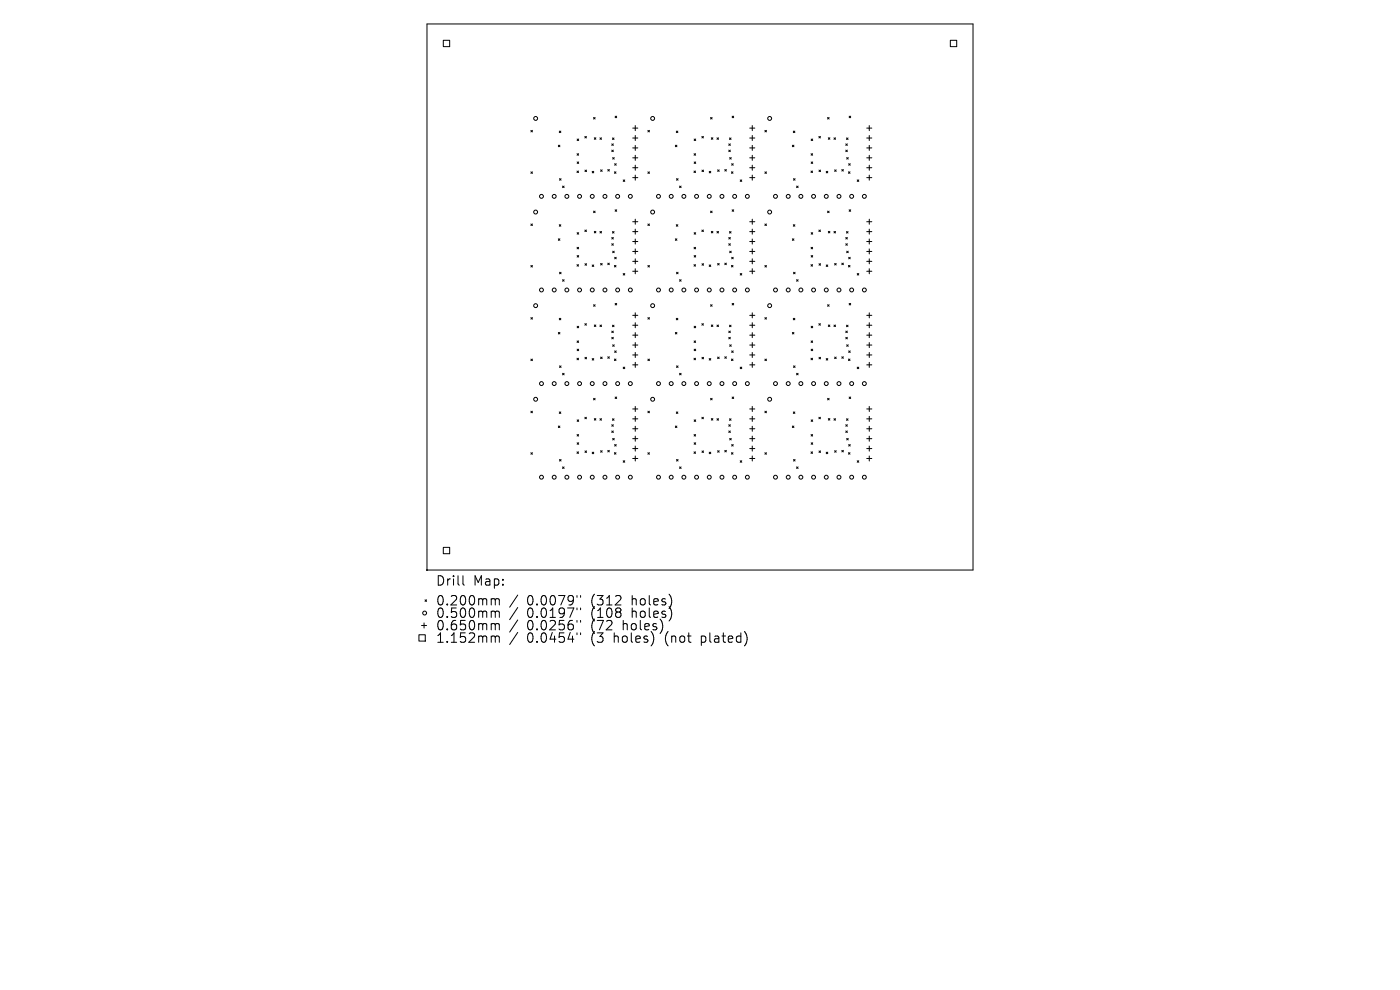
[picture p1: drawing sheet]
<svg xmlns="http://www.w3.org/2000/svg" width="297mm" height="210mm" viewBox="0 0 297 210" stroke-linecap="round" stroke-linejoin="round" font-family="sans-serif">
<defs><g id="words">
<g font-size="2.8">
<text x="92.5" y="124.5">Drill</text>
<text x="100.4" y="124.5">Map:</text>
<text x="92.5" y="128.7">0.200mm</text>
<text x="92.5" y="131.3">0.500mm</text>
<text x="111.7" y="128.7">0.0079&quot;</text>
<text x="111.7" y="131.3">0.0197&quot;</text>
<text x="125.4" y="128.7">(312</text>
<text x="125.4" y="131.3">(108</text>
<text x="134" y="128.7">holes)</text>
<text x="134" y="131.3">holes)</text>
<text x="92.5" y="133.9">0.650mm</text>
<text x="92.5" y="136.6">1.152mm</text>
<text x="111.7" y="133.9">0.0256&quot;</text>
<text x="111.7" y="136.6">0.0454&quot;</text>
<text x="125.4" y="133.9">(72</text>
<text x="125.4" y="136.6">(3</text>
<text x="130.2" y="136.6">holes)</text>
<text x="132.1" y="133.9">holes)</text>
<text x="141.2" y="136.6">(not</text>
<text x="148.9" y="136.6">plated)</text>
</g>
</g></defs>
<g fill="none" stroke="#000" stroke-width=".21">
<path d="M90.6 5.1h115.8v115.8h-115.8zM94 8.5h1.4v1.4h-1.4zM201.6 8.5h1.4v1.4h-1.4zM112.6 27.7l.4 .3M112.6 36.5l.4 .3M113 27.7l-.4 .3M113 36.5l-.4 .3M118.4 30.8l.4 .3M118.6 27.8l.4 .3M118.7 37.9l.3 .3M118.8 30.8l-.4 .3M119 27.8l-.4 .3"/>
<path d="M119 37.9l-.3 .3M119.3 39.5l.4 .3M119.7 39.5l-.4 .3M122.4 36.3l.3 .3M122.4 32.6l.4 .3M122.4 29.5l.4 .3M122.4 34.3l.4 .4M122.7 36.3l-.3 .3M122.8 32.6l-.4 .3M122.8 29.5l-.4 .3M122.8 34.3l-.4 .4M124.1 28.9l.3 .4"/>
<path d="M124.1 36.1l.3 .3M124.4 28.9l-.3 .4M124.4 36.1l-.3 .3M125.6 36.3l.4 .4M125.9 24.9l.4 .4M126 36.3l-.4 .4M126.1 29.2l.3 .3M126.3 24.9l-.4 .4M126.4 29.2l-.3 .3M127.3 29.2l.3 .4M127.4 36l.3 .4M127.6 29.2l-.3 .4"/>
<path d="M127.7 36l-.3 .4M128.9 36l.4 .3M129.3 36l-.4 .3M129.8 30.5l.3 .3M129.8 31.8l.3 .4M129.9 29.3l.4 .3M130 33.4l.3 .4M130.1 30.5l-.3 .3M130.1 31.8l-.3 .4M130.3 29.3l-.4 .3M130.3 33.4l-.3 .4M130.3 36.4l.4 .4"/>
<path d="M130.4 34.7l.3 .4M130.5 24.6l.3 .4M130.7 36.4l-.4 .4M130.7 34.7l-.3 .4M130.8 24.6l-.3 .4M132.2 38.2l.3 .3M132.5 38.2l-.3 .3M134.2 27.2h1.1M134.2 29.3h1.1M134.2 31.4h1.1M134.2 33.5h1.1M134.2 35.6h1.1"/>
<path d="M134.2 37.7h1.1M134.8 26.6v1.1M134.8 28.7v1.1M134.8 30.8v1.1M134.8 32.9v1.1M134.8 35v1.1M134.8 37.1v1.1M137.4 27.7l.4 .3M137.4 36.5l.4 .3M137.8 27.7l-.4 .3M137.8 36.5l-.4 .3M143.3 30.8l.3 .3"/>
<path d="M143.5 27.8l.3 .3M143.5 37.9l.4 .3M143.6 30.8l-.3 .3M143.8 27.8l-.3 .3M143.9 37.9l-.4 .3M144.2 39.5l.3 .3M144.5 39.5l-.3 .3M147.2 36.3l.4 .3M147.2 32.6l.4 .3M147.3 29.5l.3 .3M147.3 34.3l.3 .4M147.6 36.3l-.4 .3"/>
<path d="M147.6 32.6l-.4 .3M147.6 29.5l-.3 .3M147.6 34.3l-.3 .4M148.9 28.9l.3 .4M148.9 36.1l.4 .3M149.2 28.9l-.3 .4M149.3 36.1l-.4 .3M150.5 36.3l.3 .4M150.7 24.9l.4 .4M150.8 36.3l-.3 .4M150.9 29.2l.3 .3M151.1 24.9l-.4 .4"/>
<path d="M151.2 29.2l-.3 .3M152.1 29.2l.3 .4M152.2 36l.4 .4M152.4 29.2l-.3 .4M152.6 36l-.4 .4M153.8 36l.3 .3M154.1 36l-.3 .3M154.6 30.5l.3 .3M154.6 31.8l.3 .4M154.8 29.3l.3 .3M154.8 33.4l.3 .4M154.9 30.5l-.3 .3"/>
<path d="M154.9 31.8l-.3 .4M155.1 29.3l-.3 .3M155.1 33.4l-.3 .4M155.2 36.4l.3 .4M155.2 34.7l.4 .4M155.3 24.6l.3 .4M155.5 36.4l-.3 .4M155.6 34.7l-.4 .4M155.6 24.6l-.3 .4M157 38.2l.4 .3M157.4 38.2l-.4 .3M159.1 27.2h1"/>
<path d="M159.1 29.3h1M159.1 31.4h1M159.1 33.5h1M159.1 35.6h1M159.1 37.7h1M159.6 26.6v1.1M159.6 28.7v1.1M159.6 30.8v1.1M159.6 32.9v1.1M159.6 35v1.1M159.6 37.1v1.1M162.3 36.5l.3 .3"/>
<path d="M162.3 27.7l.3 .3M162.6 27.7l-.3 .3M162.6 36.5l-.3 .3M168.1 30.8l.3 .3M168.3 27.8l.3 .3M168.3 37.9l.4 .3M168.4 30.8l-.3 .3M168.6 27.8l-.3 .3M168.7 37.9l-.4 .3M169 39.5l.3 .3M169.3 39.5l-.3 .3M172 36.3l.4 .3"/>
<path d="M172.1 32.6l.3 .3M172.1 29.5l.3 .3M172.1 34.3l.3 .4M172.4 36.3l-.4 .3M172.4 32.6l-.3 .3M172.4 29.5l-.3 .3M172.4 34.3l-.3 .4M173.7 28.9l.4 .4M173.7 36.1l.4 .3M174.1 28.9l-.4 .4M174.1 36.1l-.4 .3M175.3 36.3l.3 .4"/>
<path d="M175.6 24.9l.3 .4M175.6 36.3l-.3 .4M175.7 29.2l.4 .3M175.9 24.9l-.3 .4M176.1 29.2l-.4 .3M176.9 29.2l.4 .4M177.1 36l.3 .4M177.3 29.2l-.4 .4M177.4 36l-.3 .4M178.6 36l.3 .3M178.9 36l-.3 .3M179.4 30.5l.4 .3"/>
<path d="M179.4 31.8l.4 .4M179.6 29.3l.3 .3M179.6 33.4l.4 .4M179.8 30.5l-.4 .3M179.8 31.8l-.4 .4M179.9 29.3l-.3 .3M180 33.4l-.4 .4M180 36.4l.3 .4M180 34.7l.4 .4M180.1 24.6l.4 .4M180.3 36.4l-.3 .4M180.4 34.7l-.4 .4"/>
<path d="M180.5 24.6l-.4 .4M181.9 38.2l.3 .3M182.2 38.2l-.3 .3M183.9 27.2h1M183.9 29.3h1M183.9 31.4h1M183.9 33.5h1M183.9 35.6h1M183.9 37.7h1M184.4 26.6v1.1M184.4 28.7v1.1M184.4 30.8v1.1"/>
<path d="M184.4 32.9v1.1M184.4 35v1.1M184.4 37.1v1.1M112.6 47.5l.4 .3M112.6 56.3l.4 .3M113 47.5l-.4 .3M113 56.3l-.4 .3M118.4 50.7l.4 .3M118.6 47.7l.4 .3M118.7 57.8l.3 .3M118.8 50.7l-.4 .3M119 47.7l-.4 .3"/>
<path d="M119 57.8l-.3 .3M119.3 59.3l.4 .4M119.7 59.3l-.4 .4M122.4 56.1l.3 .4M122.4 52.5l.4 .3M122.4 49.3l.4 .4M122.4 54.2l.4 .3M122.7 56.1l-.3 .4M122.8 52.5l-.4 .3M122.8 49.3l-.4 .4M122.8 54.2l-.4 .3M124.1 48.8l.3 .3"/>
<path d="M124.1 55.9l.3 .4M124.4 48.8l-.3 .3M124.4 55.9l-.3 .4M125.6 56.2l.4 .3M125.9 44.8l.4 .3M126 56.2l-.4 .3M126.1 49.1l.3 .3M126.3 44.8l-.4 .3M126.4 49.1l-.3 .3M127.3 49.1l.3 .3M127.4 55.9l.3 .3M127.6 49.1l-.3 .3"/>
<path d="M127.7 55.9l-.3 .3M128.9 55.8l.4 .4M129.3 55.8l-.4 .4M129.8 50.4l.3 .3M129.8 51.7l.3 .3M129.9 49.1l.4 .3M130 53.3l.3 .3M130.1 50.4l-.3 .3M130.1 51.7l-.3 .3M130.3 49.1l-.4 .3M130.3 53.3l-.3 .3M130.3 56.3l.4 .3"/>
<path d="M130.4 54.6l.3 .3M130.5 44.5l.3 .3M130.7 56.3l-.4 .3M130.7 54.6l-.3 .3M130.8 44.5l-.3 .3M132.2 58l.3 .4M132.5 58l-.3 .4M134.2 47h1.1M134.2 49.1h1.1M134.2 51.2h1.1M134.2 53.3h1.1M134.2 55.4h1.1"/>
<path d="M134.2 57.5h1.1M134.8 46.5v1.1M134.8 48.6v1.1M134.8 50.7v1.1M134.8 52.8v1.1M134.8 54.9v1.1M134.8 57v1.1M137.4 47.5l.4 .3M137.4 56.3l.4 .3M137.8 47.5l-.4 .3M137.8 56.3l-.4 .3M143.3 50.7l.3 .3"/>
<path d="M143.5 47.7l.3 .3M143.5 57.8l.4 .3M143.6 50.7l-.3 .3M143.8 47.7l-.3 .3M143.9 57.8l-.4 .3M144.2 59.3l.3 .4M144.5 59.3l-.3 .4M147.2 56.1l.4 .4M147.2 52.5l.4 .3M147.3 54.2l.3 .3M147.3 49.3l.3 .4M147.6 56.1l-.4 .4"/>
<path d="M147.6 52.5l-.4 .3M147.6 49.3l-.3 .4M147.6 54.2l-.3 .3M148.9 48.8l.3 .3M148.9 55.9l.4 .4M149.2 48.8l-.3 .3M149.3 55.9l-.4 .4M150.5 56.2l.3 .3M150.7 44.8l.4 .3M150.8 56.2l-.3 .3M150.9 49.1l.3 .3M151.1 44.8l-.4 .3"/>
<path d="M151.2 49.1l-.3 .3M152.1 49.1l.3 .3M152.2 55.9l.4 .3M152.4 49.1l-.3 .3M152.6 55.9l-.4 .3M153.8 55.8l.3 .4M154.1 55.8l-.3 .4M154.6 50.4l.3 .3M154.6 51.7l.3 .3M154.8 49.1l.3 .3M154.8 53.3l.3 .3M154.9 50.4l-.3 .3"/>
<path d="M154.9 51.7l-.3 .3M155.1 49.1l-.3 .3M155.1 53.3l-.3 .3M155.2 56.3l.3 .3M155.2 54.6l.4 .3M155.3 44.5l.3 .3M155.5 56.3l-.3 .3M155.6 54.6l-.4 .3M155.6 44.5l-.3 .3M157 58l.4 .4M157.4 58l-.4 .4M159.1 47h1"/>
<path d="M159.1 49.1h1M159.1 51.2h1M159.1 53.3h1M159.1 55.4h1M159.1 57.5h1M159.6 46.5v1.1M159.6 48.6v1.1M159.6 50.7v1.1M159.6 52.8v1.1M159.6 54.9v1.1M159.6 57v1.1M162.3 56.3l.3 .3"/>
<path d="M162.3 47.5l.3 .3M162.6 47.5l-.3 .3M162.6 56.3l-.3 .3M168.1 50.7l.3 .3M168.3 47.7l.3 .3M168.3 57.8l.4 .3M168.4 50.7l-.3 .3M168.6 47.7l-.3 .3M168.7 57.8l-.4 .3M169 59.3l.3 .4M169.3 59.3l-.3 .4M172 56.1l.4 .4"/>
<path d="M172.1 52.5l.3 .3M172.1 54.2l.3 .3M172.1 49.3l.3 .4M172.4 56.1l-.4 .4M172.4 52.5l-.3 .3M172.4 49.3l-.3 .4M172.4 54.2l-.3 .3M173.7 48.8l.4 .3M173.7 55.9l.4 .4M174.1 48.8l-.4 .3M174.1 55.9l-.4 .4M175.3 56.2l.3 .3"/>
<path d="M175.6 44.8l.3 .3M175.6 56.2l-.3 .3M175.7 49.1l.4 .3M175.9 44.8l-.3 .3M176.1 49.1l-.4 .3M176.9 49.1l.4 .3M177.1 55.9l.3 .3M177.3 49.1l-.4 .3M177.4 55.9l-.3 .3M178.6 55.8l.3 .4M178.9 55.8l-.3 .4M179.4 50.4l.4 .3"/>
<path d="M179.4 51.7l.4 .3M179.6 49.1l.3 .3M179.6 53.3l.4 .3M179.8 50.4l-.4 .3M179.8 51.7l-.4 .3M179.9 49.1l-.3 .3M180 53.3l-.4 .3M180 56.3l.3 .3M180 54.6l.4 .3M180.1 44.5l.4 .3M180.3 56.3l-.3 .3M180.4 54.6l-.4 .3"/>
<path d="M180.5 44.5l-.4 .3M181.9 58l.3 .4M182.2 58l-.3 .4M183.9 47h1M183.9 49.1h1M183.9 51.2h1M183.9 53.3h1M183.9 55.4h1M183.9 57.5h1M184.4 46.5v1.1M184.4 48.6v1.1M184.4 50.7v1.1"/>
<path d="M184.4 52.8v1.1M184.4 54.9v1.1M184.4 57v1.1M112.6 67.4l.4 .3M112.6 76.2l.4 .3M113 67.4l-.4 .3M113 76.2l-.4 .3M118.4 70.5l.4 .3M118.6 67.5l.4 .4M118.7 77.6l.3 .3M118.8 70.5l-.4 .3M119 67.5l-.4 .4"/>
<path d="M119 77.6l-.3 .3M119.3 79.2l.4 .3M119.7 79.2l-.4 .3M122.4 76l.3 .3M122.4 72.3l.4 .3M122.4 69.2l.4 .3M122.4 74.1l.4 .3M122.7 76l-.3 .3M122.8 72.3l-.4 .3M122.8 69.2l-.4 .3M122.8 74.1l-.4 .3M124.1 68.7l.3 .3"/>
<path d="M124.1 75.8l.3 .3M124.4 68.7l-.3 .3M124.4 75.8l-.3 .3M125.6 76.1l.4 .3M125.9 64.6l.4 .4M126 76.1l-.4 .3M126.1 68.9l.3 .4M126.3 64.6l-.4 .4M126.4 68.9l-.3 .4M127.3 69l.3 .3M127.4 75.7l.3 .4M127.6 69l-.3 .3"/>
<path d="M127.7 75.7l-.3 .4M128.9 75.7l.4 .3M129.3 75.7l-.4 .3M129.8 70.2l.3 .4M129.8 71.6l.3 .3M129.9 69l.4 .3M130 73.1l.3 .4M130.1 70.2l-.3 .4M130.1 71.6l-.3 .3M130.3 69l-.4 .3M130.3 73.1l-.3 .4M130.3 76.2l.4 .3"/>
<path d="M130.4 74.4l.3 .4M130.5 64.4l.3 .3M130.7 76.2l-.4 .3M130.7 74.4l-.3 .4M130.8 64.4l-.3 .3M132.2 77.9l.3 .3M132.5 77.9l-.3 .3M134.2 66.9h1.1M134.2 69h1.1M134.2 71.1h1.1M134.2 73.2h1.1M134.2 75.3h1.1"/>
<path d="M134.2 77.4h1.1M134.8 66.4v1M134.8 68.5v1M134.8 70.6v1M134.8 72.7v1M134.8 74.8v1M134.8 76.9v1M137.4 76.2l.4 .3M137.4 67.4l.4 .3M137.8 67.4l-.4 .3M137.8 76.2l-.4 .3M143.3 70.5l.3 .3"/>
<path d="M143.5 67.5l.3 .4M143.5 77.6l.4 .3M143.6 70.5l-.3 .3M143.8 67.5l-.3 .4M143.9 77.6l-.4 .3M144.2 79.2l.3 .3M144.5 79.2l-.3 .3M147.2 76l.4 .3M147.2 72.3l.4 .3M147.3 69.2l.3 .3M147.3 74.1l.3 .3M147.6 76l-.4 .3"/>
<path d="M147.6 72.3l-.4 .3M147.6 69.2l-.3 .3M147.6 74.1l-.3 .3M148.9 68.7l.3 .3M148.9 75.8l.4 .3M149.2 68.7l-.3 .3M149.3 75.8l-.4 .3M150.5 76.1l.3 .3M150.7 64.6l.4 .4M150.8 76.1l-.3 .3M150.9 68.9l.3 .4M151.1 64.6l-.4 .4"/>
<path d="M151.2 68.9l-.3 .4M152.1 69l.3 .3M152.2 75.7l.4 .4M152.4 69l-.3 .3M152.6 75.7l-.4 .4M153.8 75.7l.3 .3M154.1 75.7l-.3 .3M154.6 70.2l.3 .4M154.6 71.6l.3 .3M154.8 69l.3 .3M154.8 73.1l.3 .4M154.9 70.2l-.3 .4"/>
<path d="M154.9 71.6l-.3 .3M155.1 69l-.3 .3M155.1 73.1l-.3 .4M155.2 76.2l.3 .3M155.2 74.4l.4 .4M155.3 64.4l.3 .3M155.5 76.2l-.3 .3M155.6 74.4l-.4 .4M155.6 64.4l-.3 .3M157 77.9l.4 .3M157.4 77.9l-.4 .3M159.1 66.9h1"/>
<path d="M159.1 69h1M159.1 71.1h1M159.1 73.2h1M159.1 75.3h1M159.1 77.4h1M159.6 66.4v1M159.6 68.5v1M159.6 70.6v1M159.6 72.7v1M159.6 74.8v1M159.6 76.9v1M162.3 76.2l.3 .3"/>
<path d="M162.3 67.4l.3 .3M162.6 67.4l-.3 .3M162.6 76.2l-.3 .3M168.1 70.5l.3 .3M168.3 67.5l.3 .4M168.3 77.6l.4 .3M168.4 70.5l-.3 .3M168.6 67.5l-.3 .4M168.7 77.6l-.4 .3M169 79.2l.3 .3M169.3 79.2l-.3 .3M172 76l.4 .3"/>
<path d="M172.1 72.3l.3 .3M172.1 74.1l.3 .3M172.1 69.2l.3 .3M172.4 76l-.4 .3M172.4 72.3l-.3 .3M172.4 69.2l-.3 .3M172.4 74.1l-.3 .3M173.7 68.7l.4 .3M173.7 75.8l.4 .3M174.1 68.7l-.4 .3M174.1 75.8l-.4 .3M175.3 76.1l.3 .3"/>
<path d="M175.6 64.6l.3 .4M175.6 76.1l-.3 .3M175.7 68.9l.4 .4M175.9 64.6l-.3 .4M176.1 68.9l-.4 .4M176.9 69l.4 .3M177.1 75.7l.3 .4M177.3 69l-.4 .3M177.4 75.7l-.3 .4M178.6 75.7l.3 .3M178.9 75.7l-.3 .3M179.4 70.2l.4 .4"/>
<path d="M179.4 71.6l.4 .3M179.6 69l.3 .3M179.6 73.1l.4 .4M179.8 70.2l-.4 .4M179.8 71.6l-.4 .3M179.9 69l-.3 .3M180 73.1l-.4 .4M180 76.2l.3 .3M180 74.4l.4 .4M180.1 64.4l.4 .3M180.3 76.2l-.3 .3M180.4 74.4l-.4 .4"/>
<path d="M180.5 64.4l-.4 .3M181.9 77.9l.3 .3M182.2 77.9l-.3 .3M183.9 66.9h1M183.9 69h1M183.9 71.1h1M183.9 73.2h1M183.9 75.3h1M183.9 77.4h1M184.4 66.4v1M184.4 68.5v1M184.4 70.6v1"/>
<path d="M184.4 72.7v1M184.4 74.8v1M184.4 76.9v1M112.6 87.2l.4 .4M112.6 96l.4 .4M113 87.2l-.4 .4M113 96l-.4 .4M118.4 90.4l.4 .3M118.6 87.4l.4 .3M118.7 97.5l.3 .3M118.8 90.4l-.4 .3M119 87.4l-.4 .3"/>
<path d="M119 97.5l-.3 .3M119.3 99l.4 .4M119.7 99l-.4 .4M122.4 95.9l.3 .3M122.4 92.2l.4 .3M122.4 89.1l.4 .3M122.4 93.9l.4 .4M122.7 95.9l-.3 .3M122.8 92.2l-.4 .3M122.8 89.1l-.4 .3M122.8 93.9l-.4 .4M124.1 88.5l.3 .3"/>
<path d="M124.1 95.7l.3 .3M124.4 88.5l-.3 .3M124.4 95.7l-.3 .3M125.6 95.9l.4 .3M125.9 84.5l.4 .3M126 95.9l-.4 .3M126.1 88.8l.3 .3M126.3 84.5l-.4 .3M126.4 88.8l-.3 .3M127.3 88.8l.3 .3M127.4 95.6l.3 .3M127.6 88.8l-.3 .3"/>
<path d="M127.7 95.6l-.3 .3M128.9 95.5l.4 .4M129.3 95.5l-.4 .4M129.8 90.1l.3 .3M129.8 91.4l.3 .3M129.9 88.8l.4 .4M130 93l.3 .3M130.1 90.1l-.3 .3M130.1 91.4l-.3 .3M130.3 88.8l-.4 .4M130.3 93l-.3 .3M130.3 96l.4 .3"/>
<path d="M130.4 94.3l.3 .3M130.5 84.2l.3 .3M130.7 96l-.4 .3M130.7 94.3l-.3 .3M130.8 84.2l-.3 .3M132.2 97.7l.3 .4M132.5 97.7l-.3 .4M134.2 86.7h1.1M134.2 88.9h1.1M134.2 91h1.1M134.2 93.1h1.1M134.2 95.2h1.1"/>
<path d="M134.2 97.3h1.1M134.8 86.2v1.1M134.8 88.3v1.1M134.8 90.4v1.1M134.8 92.5v1.1M134.8 94.6v1.1M134.8 96.7v1.1M137.4 96l.4 .4M137.4 87.2l.4 .4M137.8 87.2l-.4 .4M137.8 96l-.4 .4M143.3 90.4l.3 .3"/>
<path d="M143.5 87.4l.3 .3M143.5 97.5l.4 .3M143.6 90.4l-.3 .3M143.8 87.4l-.3 .3M143.9 97.5l-.4 .3M144.2 99l.3 .4M144.5 99l-.3 .4M147.2 95.9l.4 .3M147.2 92.2l.4 .3M147.3 89.1l.3 .3M147.3 93.9l.3 .4M147.6 95.9l-.4 .3"/>
<path d="M147.6 92.2l-.4 .3M147.6 89.1l-.3 .3M147.6 93.9l-.3 .4M148.9 88.5l.3 .3M148.9 95.7l.4 .3M149.2 88.5l-.3 .3M149.3 95.7l-.4 .3M150.5 95.9l.3 .3M150.7 84.5l.4 .3M150.8 95.9l-.3 .3M150.9 88.8l.3 .3M151.1 84.5l-.4 .3"/>
<path d="M151.2 88.8l-.3 .3M152.1 88.8l.3 .3M152.2 95.6l.4 .3M152.4 88.8l-.3 .3M152.6 95.6l-.4 .3M153.8 95.5l.3 .4M154.1 95.5l-.3 .4M154.6 90.1l.3 .3M154.6 91.4l.3 .3M154.8 88.8l.3 .4M154.8 93l.3 .3M154.9 90.1l-.3 .3"/>
<path d="M154.9 91.4l-.3 .3M155.1 88.8l-.3 .4M155.1 93l-.3 .3M155.2 96l.3 .3M155.2 94.3l.4 .3M155.3 84.2l.3 .3M155.5 96l-.3 .3M155.6 94.3l-.4 .3M155.6 84.2l-.3 .3M157 97.7l.4 .4M157.4 97.7l-.4 .4M159.1 86.7h1"/>
<path d="M159.1 88.9h1M159.1 91h1M159.1 93.1h1M159.1 95.2h1M159.1 97.3h1M159.6 86.2v1.1M159.6 88.3v1.1M159.6 90.4v1.1M159.6 92.5v1.1M159.6 94.6v1.1M159.6 96.7v1.1M162.3 96l.3 .4"/>
<path d="M162.3 87.2l.3 .4M162.6 87.2l-.3 .4M162.6 96l-.3 .4M168.1 90.4l.3 .3M168.3 87.4l.3 .3M168.3 97.5l.4 .3M168.4 90.4l-.3 .3M168.6 87.4l-.3 .3M168.7 97.5l-.4 .3M169 99l.3 .4M169.3 99l-.3 .4M172 95.9l.4 .3"/>
<path d="M172.1 92.2l.3 .3M172.1 93.9l.3 .4M172.1 89.1l.3 .3M172.4 95.9l-.4 .3M172.4 92.2l-.3 .3M172.4 89.1l-.3 .3M172.4 93.9l-.3 .4M173.7 88.5l.4 .3M173.7 95.7l.4 .3M174.1 88.5l-.4 .3M174.1 95.7l-.4 .3M175.3 95.9l.3 .3"/>
<path d="M175.6 84.5l.3 .3M175.6 95.9l-.3 .3M175.7 88.8l.4 .3M175.9 84.5l-.3 .3M176.1 88.8l-.4 .3M176.9 88.8l.4 .3M177.1 95.6l.3 .3M177.3 88.8l-.4 .3M177.4 95.6l-.3 .3M178.6 95.5l.3 .4M178.9 95.5l-.3 .4M179.4 90.1l.4 .3"/>
<path d="M179.4 91.4l.4 .3M179.6 88.8l.3 .4M179.6 93l.4 .3M179.8 90.1l-.4 .3M179.8 91.4l-.4 .3M179.9 88.8l-.3 .4M180 93l-.4 .3M180 96l.3 .3M180 94.3l.4 .3M180.1 84.2l.4 .3M180.3 96l-.3 .3M180.4 94.3l-.4 .3"/>
<path d="M180.5 84.2l-.4 .3M181.9 97.7l.3 .4M182.2 97.7l-.3 .4M183.9 86.7h1M183.9 88.9h1M183.9 91h1M183.9 93.1h1M183.9 95.2h1M183.9 97.3h1M184.4 86.2v1.1M184.4 88.3v1.1M184.4 90.4v1.1"/>
<path d="M184.4 92.5v1.1M184.4 94.6v1.1M184.4 96.7v1.1M94 116.1h1.4v1.4h-1.4zM88.9 134.7h1.3v1.3h-1.3zM89.4 132.7h1.1M90 132.1v1.1M90.2 127.2l.3 .4M90.5 127.2l-.3 .4M98.2 122.1v1.7l.3 .3M104.8 127l.3 .3M104.8 129.6l.3 .3"/>
<path d="M104.8 132.3l.3 .3M104.8 134.9l.3 .3M105.1 127.3v1M105.1 129.9v1.1M105.1 132.6v1M105.1 135.2v1M105.1 127.3l.3-.3 .4 .1 .1 1.2M105.1 129.9l.3-.3 .4 .1 .1 1.3M105.1 132.6l.3-.3 .4 .1 .1 1.2M105.1 135.2l.3-.3 .4 .1 .1 1.2M109.8 126.2l-1.7 2.6M109.8 128.9l-1.7 2.5"/>
<path d="M109.8 131.5l-1.7 2.6M109.8 134.2l-1.7 2.5M122.4 126.3v.4M122.4 129v.4M122.4 131.6v.4M122.4 134.2v.4M123.2 126.3v.4M123.2 129v.4M123.2 131.6v.4M123.2 134.2v.4M138.7 135.3l-.1 .9M140.6 132.7l-.1 .8"/>
<path d="M142.4 126.9v1.3M142.4 129.5v1.4M158 134.1a2.35 2.35 0 0 1 0 2.8"/>
<circle cx="113.6" cy="25.1" r=".41"/>
<circle cx="138.5" cy="25.1" r=".41"/>
<circle cx="163.3" cy="25.1" r=".41"/>
<circle cx="113.6" cy="45" r=".41"/>
<circle cx="114.9" cy="41.7" r=".41"/>
<circle cx="117.6" cy="41.7" r=".41"/>
<circle cx="120.3" cy="41.7" r=".41"/>
<circle cx="123" cy="41.7" r=".41"/>
<circle cx="125.6" cy="41.7" r=".41"/>
<circle cx="128.3" cy="41.7" r=".41"/>
<circle cx="131" cy="41.7" r=".41"/>
<circle cx="133.7" cy="41.7" r=".41"/>
<circle cx="138.5" cy="45" r=".41"/>
<circle cx="139.7" cy="41.7" r=".41"/>
<circle cx="142.4" cy="41.7" r=".41"/>
<circle cx="145.1" cy="41.7" r=".41"/>
<circle cx="147.8" cy="41.7" r=".41"/>
<circle cx="150.5" cy="41.7" r=".41"/>
<circle cx="153.2" cy="41.7" r=".41"/>
<circle cx="155.9" cy="41.7" r=".41"/>
<circle cx="158.5" cy="41.7" r=".41"/>
<circle cx="163.3" cy="45" r=".41"/>
<circle cx="164.5" cy="41.7" r=".41"/>
<circle cx="167.2" cy="41.7" r=".41"/>
<circle cx="169.9" cy="41.7" r=".41"/>
<circle cx="172.6" cy="41.7" r=".41"/>
<circle cx="175.3" cy="41.7" r=".41"/>
<circle cx="178" cy="41.7" r=".41"/>
<circle cx="180.7" cy="41.7" r=".41"/>
<circle cx="183.4" cy="41.7" r=".41"/>
<circle cx="113.6" cy="64.8" r=".41"/>
<circle cx="114.9" cy="61.5" r=".41"/>
<circle cx="117.6" cy="61.5" r=".41"/>
<circle cx="120.3" cy="61.5" r=".41"/>
<circle cx="123" cy="61.5" r=".41"/>
<circle cx="125.6" cy="61.5" r=".41"/>
<circle cx="128.3" cy="61.5" r=".41"/>
<circle cx="131" cy="61.5" r=".41"/>
<circle cx="133.7" cy="61.5" r=".41"/>
<circle cx="138.5" cy="64.8" r=".41"/>
<circle cx="139.7" cy="61.5" r=".41"/>
<circle cx="142.4" cy="61.5" r=".41"/>
<circle cx="145.1" cy="61.5" r=".41"/>
<circle cx="147.8" cy="61.5" r=".41"/>
<circle cx="150.5" cy="61.5" r=".41"/>
<circle cx="153.2" cy="61.5" r=".41"/>
<circle cx="155.9" cy="61.5" r=".41"/>
<circle cx="158.5" cy="61.5" r=".41"/>
<circle cx="163.3" cy="64.8" r=".41"/>
<circle cx="164.5" cy="61.5" r=".41"/>
<circle cx="167.2" cy="61.5" r=".41"/>
<circle cx="169.9" cy="61.5" r=".41"/>
<circle cx="172.6" cy="61.5" r=".41"/>
<circle cx="175.3" cy="61.5" r=".41"/>
<circle cx="178" cy="61.5" r=".41"/>
<circle cx="180.7" cy="61.5" r=".41"/>
<circle cx="183.4" cy="61.5" r=".41"/>
<circle cx="113.6" cy="84.7" r=".41"/>
<circle cx="114.9" cy="81.4" r=".41"/>
<circle cx="117.6" cy="81.4" r=".41"/>
<circle cx="120.3" cy="81.4" r=".41"/>
<circle cx="123" cy="81.4" r=".41"/>
<circle cx="125.6" cy="81.4" r=".41"/>
<circle cx="128.3" cy="81.4" r=".41"/>
<circle cx="131" cy="81.4" r=".41"/>
<circle cx="133.7" cy="81.4" r=".41"/>
<circle cx="138.5" cy="84.7" r=".41"/>
<circle cx="139.7" cy="81.4" r=".41"/>
<circle cx="142.4" cy="81.4" r=".41"/>
<circle cx="145.1" cy="81.4" r=".41"/>
<circle cx="147.8" cy="81.4" r=".41"/>
<circle cx="150.5" cy="81.4" r=".41"/>
<circle cx="153.2" cy="81.4" r=".41"/>
<circle cx="155.9" cy="81.4" r=".41"/>
<circle cx="158.5" cy="81.4" r=".41"/>
<circle cx="163.3" cy="84.7" r=".41"/>
<circle cx="164.5" cy="81.4" r=".41"/>
<circle cx="167.2" cy="81.4" r=".41"/>
<circle cx="169.9" cy="81.4" r=".41"/>
<circle cx="172.6" cy="81.4" r=".41"/>
<circle cx="175.3" cy="81.4" r=".41"/>
<circle cx="178" cy="81.4" r=".41"/>
<circle cx="180.7" cy="81.4" r=".41"/>
<circle cx="183.4" cy="81.4" r=".41"/>
<circle cx="114.9" cy="101.2" r=".41"/>
<circle cx="117.6" cy="101.2" r=".41"/>
<circle cx="120.3" cy="101.2" r=".41"/>
<circle cx="123" cy="101.2" r=".41"/>
<circle cx="125.6" cy="101.2" r=".41"/>
<circle cx="128.3" cy="101.2" r=".41"/>
<circle cx="131" cy="101.2" r=".41"/>
<circle cx="133.7" cy="101.2" r=".41"/>
<circle cx="139.7" cy="101.2" r=".41"/>
<circle cx="142.4" cy="101.2" r=".41"/>
<circle cx="145.1" cy="101.2" r=".41"/>
<circle cx="147.8" cy="101.2" r=".41"/>
<circle cx="150.5" cy="101.2" r=".41"/>
<circle cx="153.2" cy="101.2" r=".41"/>
<circle cx="155.9" cy="101.2" r=".41"/>
<circle cx="158.5" cy="101.2" r=".41"/>
<circle cx="164.5" cy="101.2" r=".41"/>
<circle cx="167.2" cy="101.2" r=".41"/>
<circle cx="169.9" cy="101.2" r=".41"/>
<circle cx="172.6" cy="101.2" r=".41"/>
<circle cx="175.3" cy="101.2" r=".41"/>
<circle cx="178" cy="101.2" r=".41"/>
<circle cx="180.7" cy="101.2" r=".41"/>
<circle cx="183.4" cy="101.2" r=".41"/>
<circle cx="90.1" cy="130" r=".41"/>
</g>
<circle cx="90.6" cy="120.9" r=".08" fill="#000" stroke="#000" stroke-width=".21"/>
<use href="#words"/>
</svg>
